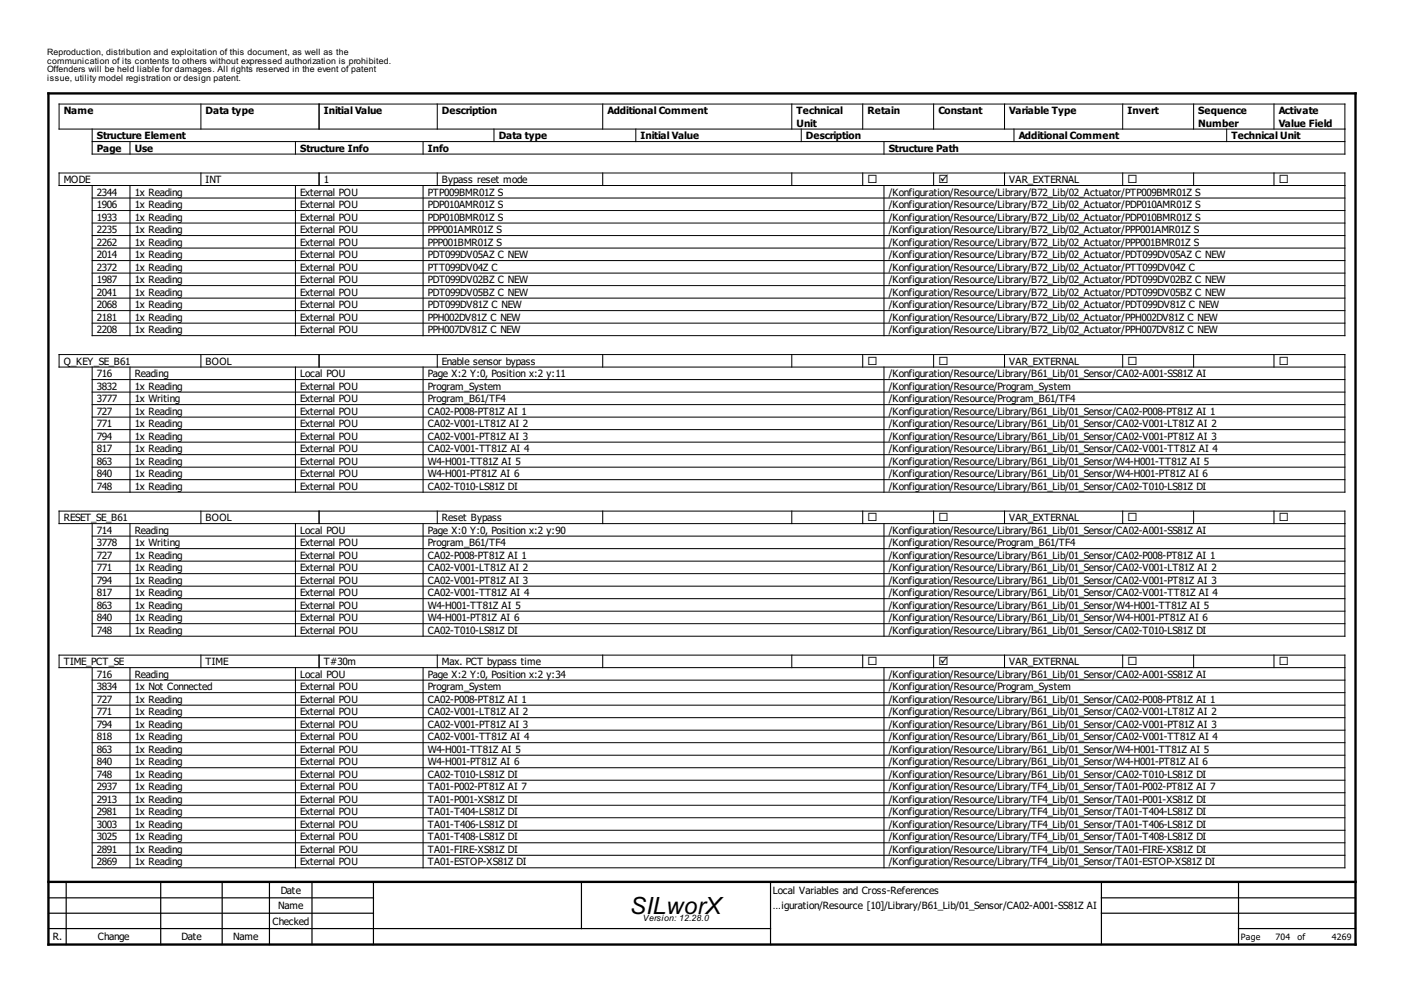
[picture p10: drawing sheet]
<svg xmlns="http://www.w3.org/2000/svg" width="297mm" height="210mm" viewBox="0 0 297 210" stroke-linecap="round" stroke-linejoin="round" font-family="sans-serif">
<defs><g id="words">
<text font-size="5" x="133.4" y="193.1">SILworX</text>
<g font-size="2.4">
<text x="183.5" y="38.7">¨</text>
<text x="198.5" y="38.7">þ</text>
<text x="238.5" y="38.7">¨</text>
<text x="270.5" y="38.7">¨</text>
<text x="183.5" y="77.1">¨</text>
<text x="198.5" y="77.1">¨</text>
<text x="238.5" y="77.1">¨</text>
<text x="270.5" y="77.1">¨</text>
<text x="183.5" y="110.1">¨</text>
<text x="198.5" y="110.1">¨</text>
<text x="238.5" y="110.1">¨</text>
<text x="270.5" y="110.1">¨</text>
<text x="183.5" y="140.6">¨</text>
<text x="198.5" y="140.6">þ</text>
<text x="238.5" y="140.6">¨</text>
<text x="270.5" y="140.6">¨</text>
</g>
<g font-size="2.1">
<text x="13.5" y="24.1">Name</text>
<text x="20.5" y="29.4">Structure Element</text>
<text x="43.5" y="24.1">Data type</text>
<text x="68.5" y="24.1">Initial Value</text>
<text x="93.5" y="24.1">Description</text>
<text x="105.5" y="29.4">Data type</text>
<text x="128.5" y="24.1">Additional Comment</text>
<text x="135.5" y="29.4">Initial Value</text>
<text x="168.5" y="24.1">Technical</text>
<text x="168.5" y="26.8">Unit</text>
<text x="170.5" y="29.4">Description</text>
<text x="183.5" y="24.1">Retain</text>
<text x="198.5" y="24.1">Constant</text>
<text x="213.5" y="24.1">Variable Type</text>
<text x="215.5" y="29.4">Additional Comment</text>
<text x="238.5" y="24.1">Invert</text>
<text x="253.5" y="24.1">Sequence</text>
<text x="253.5" y="26.8">Number</text>
<text x="260.5" y="29.4">Technical Unit</text>
<text x="270.5" y="24.1">Activate</text>
<text x="270.5" y="26.8">Value Field</text>
<text x="20.5" y="32">Page</text>
<text x="28.5" y="32">Use</text>
<text x="63.5" y="32">Structure Info</text>
<text x="90.5" y="32">Info</text>
<text x="188" y="32">Structure Path</text>
<text x="13.5" y="38.7">MODE</text>
<text x="20.5" y="41.3">2344</text>
<text x="28.5" y="41.3">1x Reading</text>
<text x="43.5" y="38.7">INT</text>
<text x="63.5" y="41.3">External POU</text>
<text x="68.5" y="38.7">1</text>
<text x="90.5" y="41.3">PTP009BMR01Z S</text>
<text x="93.5" y="38.7">Bypass reset mode</text>
<text x="188" y="41.3">/Konfiguration/Resource/Library/B72_Lib/02_Actuator/PTP009BMR01Z S</text>
<text x="213.5" y="38.7">VAR_EXTERNAL</text>
<text x="20.5" y="44">1906</text>
<text x="20.5" y="46.6">1933</text>
<text x="28.5" y="44">1x Reading</text>
<text x="28.5" y="46.6">1x Reading</text>
<text x="63.5" y="44">External POU</text>
<text x="63.5" y="46.6">External POU</text>
<text x="90.5" y="44">PDP010AMR01Z S</text>
<text x="90.5" y="46.6">PDP010BMR01Z S</text>
<text x="188" y="44">/Konfiguration/Resource/Library/B72_Lib/02_Actuator/PDP010AMR01Z S</text>
<text x="188" y="46.6">/Konfiguration/Resource/Library/B72_Lib/02_Actuator/PDP010BMR01Z S</text>
<text x="20.5" y="49.3">2235</text>
<text x="20.5" y="51.9">2262</text>
<text x="28.5" y="49.3">1x Reading</text>
<text x="28.5" y="51.9">1x Reading</text>
<text x="63.5" y="49.3">External POU</text>
<text x="63.5" y="51.9">External POU</text>
<text x="90.5" y="49.3">PPP001AMR01Z S</text>
<text x="90.5" y="51.9">PPP001BMR01Z S</text>
<text x="188" y="49.3">/Konfiguration/Resource/Library/B72_Lib/02_Actuator/PPP001AMR01Z S</text>
<text x="188" y="51.9">/Konfiguration/Resource/Library/B72_Lib/02_Actuator/PPP001BMR01Z S</text>
<text x="20.5" y="54.6">2014</text>
<text x="20.5" y="57.2">2372</text>
<text x="20.5" y="59.8">1987</text>
<text x="28.5" y="54.6">1x Reading</text>
<text x="28.5" y="57.2">1x Reading</text>
<text x="28.5" y="59.8">1x Reading</text>
<text x="63.5" y="54.6">External POU</text>
<text x="63.5" y="57.2">External POU</text>
<text x="63.5" y="59.8">External POU</text>
<text x="90.5" y="54.6">PDT099DV05AZ C NEW</text>
<text x="90.5" y="57.2">PTT099DV04Z C</text>
<text x="90.5" y="59.8">PDT099DV02BZ C NEW</text>
<text x="188" y="54.6">/Konfiguration/Resource/Library/B72_Lib/02_Actuator/PDT099DV05AZ C NEW</text>
<text x="188" y="57.2">/Konfiguration/Resource/Library/B72_Lib/02_Actuator/PTT099DV04Z C</text>
<text x="188" y="59.8">/Konfiguration/Resource/Library/B72_Lib/02_Actuator/PDT099DV02BZ C NEW</text>
<text x="20.5" y="62.5">2041</text>
<text x="20.5" y="65.1">2068</text>
<text x="28.5" y="62.5">1x Reading</text>
<text x="28.5" y="65.1">1x Reading</text>
<text x="63.5" y="62.5">External POU</text>
<text x="63.5" y="65.1">External POU</text>
<text x="90.5" y="62.5">PDT099DV05BZ C NEW</text>
<text x="90.5" y="65.1">PDT099DV81Z C NEW</text>
<text x="188" y="62.5">/Konfiguration/Resource/Library/B72_Lib/02_Actuator/PDT099DV05BZ C NEW</text>
<text x="188" y="65.1">/Konfiguration/Resource/Library/B72_Lib/02_Actuator/PDT099DV81Z C NEW</text>
<text x="20.5" y="67.8">2181</text>
<text x="20.5" y="70.4">2208</text>
<text x="28.5" y="67.8">1x Reading</text>
<text x="28.5" y="70.4">1x Reading</text>
<text x="63.5" y="67.8">External POU</text>
<text x="63.5" y="70.4">External POU</text>
<text x="90.5" y="67.8">PPH002DV81Z C NEW</text>
<text x="90.5" y="70.4">PPH007DV81Z C NEW</text>
<text x="188" y="67.8">/Konfiguration/Resource/Library/B72_Lib/02_Actuator/PPH002DV81Z C NEW</text>
<text x="188" y="70.4">/Konfiguration/Resource/Library/B72_Lib/02_Actuator/PPH007DV81Z C NEW</text>
<text x="13.5" y="77.1">Q_KEY_SE_B61</text>
<text x="43.5" y="77.1">BOOL</text>
<text x="93.5" y="77.1">Enable sensor bypass</text>
<text x="213.5" y="77.1">VAR_EXTERNAL</text>
<text x="20.5" y="79.7">716</text>
<text x="20.5" y="82.4">3832</text>
<text x="28.5" y="79.7">Reading</text>
<text x="28.5" y="82.4">1x Reading</text>
<text x="63.5" y="79.7">Local POU</text>
<text x="63.5" y="82.4">External POU</text>
<text x="90.5" y="79.7">Page X:2 Y:0, Position x:2 y:11</text>
<text x="90.5" y="82.4">Program_System</text>
<text x="188" y="79.7">/Konfiguration/Resource/Library/B61_Lib/01_Sensor/CA02-A001-SS81Z AI</text>
<text x="188" y="82.4">/Konfiguration/Resource/Program_System</text>
<text x="20.5" y="85">3777</text>
<text x="20.5" y="87.6">727</text>
<text x="28.5" y="85">1x Writing</text>
<text x="28.5" y="87.6">1x Reading</text>
<text x="63.5" y="85">External POU</text>
<text x="63.5" y="87.6">External POU</text>
<text x="90.5" y="85">Program_B61/TF4</text>
<text x="90.5" y="87.6">CA02-P008-PT81Z AI 1</text>
<text x="188" y="85">/Konfiguration/Resource/Program_B61/TF4</text>
<text x="188" y="87.6">/Konfiguration/Resource/Library/B61_Lib/01_Sensor/CA02-P008-PT81Z AI 1</text>
<text x="20.5" y="90.3">771</text>
<text x="20.5" y="92.9">794</text>
<text x="20.5" y="95.6">817</text>
<text x="28.5" y="90.3">1x Reading</text>
<text x="28.5" y="92.9">1x Reading</text>
<text x="28.5" y="95.6">1x Reading</text>
<text x="63.5" y="90.3">External POU</text>
<text x="63.5" y="92.9">External POU</text>
<text x="63.5" y="95.6">External POU</text>
<text x="90.5" y="90.3">CA02-V001-LT81Z AI 2</text>
<text x="90.5" y="92.9">CA02-V001-PT81Z AI 3</text>
<text x="90.5" y="95.6">CA02-V001-TT81Z AI 4</text>
<text x="188" y="90.3">/Konfiguration/Resource/Library/B61_Lib/01_Sensor/CA02-V001-LT81Z AI 2</text>
<text x="188" y="92.9">/Konfiguration/Resource/Library/B61_Lib/01_Sensor/CA02-V001-PT81Z AI 3</text>
<text x="188" y="95.6">/Konfiguration/Resource/Library/B61_Lib/01_Sensor/CA02-V001-TT81Z AI 4</text>
<text x="20.5" y="98.2">863</text>
<text x="20.5" y="100.9">840</text>
<text x="28.5" y="98.2">1x Reading</text>
<text x="28.5" y="100.9">1x Reading</text>
<text x="63.5" y="98.2">External POU</text>
<text x="63.5" y="100.9">External POU</text>
<text x="90.5" y="98.2">W4-H001-TT81Z AI 5</text>
<text x="90.5" y="100.9">W4-H001-PT81Z AI 6</text>
<text x="188" y="98.2">/Konfiguration/Resource/Library/B61_Lib/01_Sensor/W4-H001-TT81Z AI 5</text>
<text x="188" y="100.9">/Konfiguration/Resource/Library/B61_Lib/01_Sensor/W4-H001-PT81Z AI 6</text>
<text x="20.5" y="103.5">748</text>
<text x="28.5" y="103.5">1x Reading</text>
<text x="63.5" y="103.5">External POU</text>
<text x="90.5" y="103.5">CA02-T010-LS81Z DI</text>
<text x="188" y="103.5">/Konfiguration/Resource/Library/B61_Lib/01_Sensor/CA02-T010-LS81Z DI</text>
<text x="13.5" y="110.1">RESET_SE_B61</text>
<text x="20.5" y="112.8">714</text>
<text x="28.5" y="112.8">Reading</text>
<text x="43.5" y="110.1">BOOL</text>
<text x="63.5" y="112.8">Local POU</text>
<text x="90.5" y="112.8">Page X:0 Y:0, Position x:2 y:90</text>
<text x="93.5" y="110.1">Reset Bypass</text>
<text x="188" y="112.8">/Konfiguration/Resource/Library/B61_Lib/01_Sensor/CA02-A001-SS81Z AI</text>
<text x="213.5" y="110.1">VAR_EXTERNAL</text>
<text x="20.5" y="115.4">3778</text>
<text x="20.5" y="118.1">727</text>
<text x="28.5" y="115.4">1x Writing</text>
<text x="28.5" y="118.1">1x Reading</text>
<text x="63.5" y="115.4">External POU</text>
<text x="63.5" y="118.1">External POU</text>
<text x="90.5" y="115.4">Program_B61/TF4</text>
<text x="90.5" y="118.1">CA02-P008-PT81Z AI 1</text>
<text x="188" y="115.4">/Konfiguration/Resource/Program_B61/TF4</text>
<text x="188" y="118.1">/Konfiguration/Resource/Library/B61_Lib/01_Sensor/CA02-P008-PT81Z AI 1</text>
<text x="20.5" y="120.7">771</text>
<text x="20.5" y="123.4">794</text>
<text x="28.5" y="120.7">1x Reading</text>
<text x="28.5" y="123.4">1x Reading</text>
<text x="63.5" y="120.7">External POU</text>
<text x="63.5" y="123.4">External POU</text>
<text x="90.5" y="120.7">CA02-V001-LT81Z AI 2</text>
<text x="90.5" y="123.4">CA02-V001-PT81Z AI 3</text>
<text x="188" y="120.7">/Konfiguration/Resource/Library/B61_Lib/01_Sensor/CA02-V001-LT81Z AI 2</text>
<text x="188" y="123.4">/Konfiguration/Resource/Library/B61_Lib/01_Sensor/CA02-V001-PT81Z AI 3</text>
<text x="20.5" y="126">817</text>
<text x="20.5" y="128.7">863</text>
<text x="20.5" y="131.3">840</text>
<text x="28.5" y="126">1x Reading</text>
<text x="28.5" y="128.7">1x Reading</text>
<text x="28.5" y="131.3">1x Reading</text>
<text x="63.5" y="126">External POU</text>
<text x="63.5" y="128.7">External POU</text>
<text x="63.5" y="131.3">External POU</text>
<text x="90.5" y="126">CA02-V001-TT81Z AI 4</text>
<text x="90.5" y="128.7">W4-H001-TT81Z AI 5</text>
<text x="90.5" y="131.3">W4-H001-PT81Z AI 6</text>
<text x="188" y="126">/Konfiguration/Resource/Library/B61_Lib/01_Sensor/CA02-V001-TT81Z AI 4</text>
<text x="188" y="128.7">/Konfiguration/Resource/Library/B61_Lib/01_Sensor/W4-H001-TT81Z AI 5</text>
<text x="188" y="131.3">/Konfiguration/Resource/Library/B61_Lib/01_Sensor/W4-H001-PT81Z AI 6</text>
<text x="20.5" y="134">748</text>
<text x="28.5" y="134">1x Reading</text>
<text x="63.5" y="134">External POU</text>
<text x="90.5" y="134">CA02-T010-LS81Z DI</text>
<text x="188" y="134">/Konfiguration/Resource/Library/B61_Lib/01_Sensor/CA02-T010-LS81Z DI</text>
<text x="13.5" y="140.6">TIME_PCT_SE</text>
<text x="20.5" y="143.2">716</text>
<text x="28.5" y="143.2">Reading</text>
<text x="43.5" y="140.6">TIME</text>
<text x="63.5" y="143.2">Local POU</text>
<text x="68.5" y="140.6">T#30m</text>
<text x="90.5" y="143.2">Page X:2 Y:0, Position x:2 y:34</text>
<text x="93.5" y="140.6">Max. PCT bypass time</text>
<text x="188" y="143.2">/Konfiguration/Resource/Library/B61_Lib/01_Sensor/CA02-A001-SS81Z AI</text>
<text x="213.5" y="140.6">VAR_EXTERNAL</text>
<text x="20.5" y="145.9">3834</text>
<text x="20.5" y="148.5">727</text>
<text x="28.5" y="145.9">1x Not Connected</text>
<text x="28.5" y="148.5">1x Reading</text>
<text x="63.5" y="145.9">External POU</text>
<text x="63.5" y="148.5">External POU</text>
<text x="90.5" y="145.9">Program_System</text>
<text x="90.5" y="148.5">CA02-P008-PT81Z AI 1</text>
<text x="188" y="145.9">/Konfiguration/Resource/Program_System</text>
<text x="188" y="148.5">/Konfiguration/Resource/Library/B61_Lib/01_Sensor/CA02-P008-PT81Z AI 1</text>
<text x="20.5" y="151.2">771</text>
<text x="20.5" y="153.8">794</text>
<text x="28.5" y="151.2">1x Reading</text>
<text x="28.5" y="153.8">1x Reading</text>
<text x="63.5" y="151.2">External POU</text>
<text x="63.5" y="153.8">External POU</text>
<text x="90.5" y="151.2">CA02-V001-LT81Z AI 2</text>
<text x="90.5" y="153.8">CA02-V001-PT81Z AI 3</text>
<text x="188" y="151.2">/Konfiguration/Resource/Library/B61_Lib/01_Sensor/CA02-V001-LT81Z AI 2</text>
<text x="188" y="153.8">/Konfiguration/Resource/Library/B61_Lib/01_Sensor/CA02-V001-PT81Z AI 3</text>
<text x="20.5" y="156.5">818</text>
<text x="20.5" y="159.1">863</text>
<text x="20.5" y="161.8">840</text>
<text x="28.5" y="156.5">1x Reading</text>
<text x="28.5" y="159.1">1x Reading</text>
<text x="28.5" y="161.8">1x Reading</text>
<text x="63.5" y="156.5">External POU</text>
<text x="63.5" y="159.1">External POU</text>
<text x="63.5" y="161.8">External POU</text>
<text x="90.5" y="156.5">CA02-V001-TT81Z AI 4</text>
<text x="90.5" y="159.1">W4-H001-TT81Z AI 5</text>
<text x="90.5" y="161.8">W4-H001-PT81Z AI 6</text>
<text x="188" y="156.5">/Konfiguration/Resource/Library/B61_Lib/01_Sensor/CA02-V001-TT81Z AI 4</text>
<text x="188" y="159.1">/Konfiguration/Resource/Library/B61_Lib/01_Sensor/W4-H001-TT81Z AI 5</text>
<text x="188" y="161.8">/Konfiguration/Resource/Library/B61_Lib/01_Sensor/W4-H001-PT81Z AI 6</text>
<text x="20.5" y="164.4">748</text>
<text x="20.5" y="167">2937</text>
<text x="28.5" y="164.4">1x Reading</text>
<text x="28.5" y="167">1x Reading</text>
<text x="63.5" y="164.4">External POU</text>
<text x="63.5" y="167">External POU</text>
<text x="90.5" y="164.4">CA02-T010-LS81Z DI</text>
<text x="90.5" y="167">TA01-P002-PT81Z AI 7</text>
<text x="188" y="164.4">/Konfiguration/Resource/Library/B61_Lib/01_Sensor/CA02-T010-LS81Z DI</text>
<text x="188" y="167">/Konfiguration/Resource/Library/TF4_Lib/01_Sensor/TA01-P002-PT81Z AI 7</text>
<text x="20.5" y="169.7">2913</text>
<text x="20.5" y="172.3">2981</text>
<text x="28.5" y="169.7">1x Reading</text>
<text x="28.5" y="172.3">1x Reading</text>
<text x="63.5" y="169.7">External POU</text>
<text x="63.5" y="172.3">External POU</text>
<text x="90.5" y="169.7">TA01-P001-XS81Z DI</text>
<text x="90.5" y="172.3">TA01-T404-LS81Z DI</text>
<text x="188" y="169.7">/Konfiguration/Resource/Library/TF4_Lib/01_Sensor/TA01-P001-XS81Z DI</text>
<text x="188" y="172.3">/Konfiguration/Resource/Library/TF4_Lib/01_Sensor/TA01-T404-LS81Z DI</text>
<text x="20.5" y="175">3003</text>
<text x="20.5" y="177.6">3025</text>
<text x="28.5" y="175">1x Reading</text>
<text x="28.5" y="177.6">1x Reading</text>
<text x="63.5" y="175">External POU</text>
<text x="63.5" y="177.6">External POU</text>
<text x="90.5" y="175">TA01-T406-LS81Z DI</text>
<text x="90.5" y="177.6">TA01-T408-LS81Z DI</text>
<text x="188" y="175">/Konfiguration/Resource/Library/TF4_Lib/01_Sensor/TA01-T406-LS81Z DI</text>
<text x="188" y="177.6">/Konfiguration/Resource/Library/TF4_Lib/01_Sensor/TA01-T408-LS81Z DI</text>
<text x="20.5" y="180.3">2891</text>
<text x="20.5" y="182.9">2869</text>
<text x="28.5" y="180.3">1x Reading</text>
<text x="28.5" y="182.9">1x Reading</text>
<text x="63.5" y="180.3">External POU</text>
<text x="63.5" y="182.9">External POU</text>
<text x="90.5" y="180.3">TA01-FIRE-XS81Z DI</text>
<text x="90.5" y="182.9">TA01-ESTOP-XS81Z DI</text>
<text x="188" y="180.3">/Konfiguration/Resource/Library/TF4_Lib/01_Sensor/TA01-FIRE-XS81Z DI</text>
<text x="188" y="182.9">/Konfiguration/Resource/Library/TF4_Lib/01_Sensor/TA01-ESTOP-XS81Z DI</text>
<text x="59.4" y="189">Date</text>
<text x="163.5" y="189">Local Variables and Cross-References</text>
<text x="57.7" y="195.5">Checked</text>
<text x="58.9" y="192.2">Name</text>
<text x="163.5" y="192.2">…iguration/Resource [10]/Library/B61_Lib/01_Sensor/CA02-A001-SS81Z AI</text>
<text x="11.2" y="198.7">R.</text>
<text x="20.7" y="198.7">Change</text>
<text x="38.4" y="198.7">Date</text>
<text x="49.4" y="198.7">Name</text>
</g>
<g font-size="1.9">
<text x="10" y="11.6">Reproduction, distribution and exploitation of this document, as well as the</text>
<text x="10" y="13.4">communication of its contents to others without expressed authorization is prohibited.</text>
<text x="10" y="15.3">Offenders will be held liable for damages. All rights reserved in the event of patent</text>
<text x="10" y="17.1">issue, utility model registration or design patent.</text>
<text x="136" y="194.7">Version: 12.28.0</text>
<text x="262.5" y="198.7">Page</text>
<text x="269.9" y="198.7">704</text>
<text x="274.5" y="198.7">of</text>
<text x="281.8" y="198.7">4269</text>
</g>
</g></defs>
<path d="M10.3 19.7h276.5v180h-276.5zM10.3 186.4h276.5" fill="none" stroke="#000" stroke-width=".5"/>
<g fill="none" stroke="#000" stroke-width=".25">
<path d="M10.3 189.8h68.7M10.3 193h68.7M10.3 196.3h152.7M14 186.4v13.3M34 186.4v13.3M47 186.4v13.3M57 186.4v13.3M66 186.4v13.3M79 186.4v13.3M123 186.4v9.9M163 186.4v13.3M233 189.8h53.8"/>
<path d="M233 193h53.8M233 186.4v13.3M262 196.3h24.8M262 186.4v13.3"/>
</g>
<g fill="none" stroke="#000" stroke-width=".21">
<path d="M19.5 27.3v5.3h265v-10.6h-272v5.3h272M19.5 39.2v31.8h265v-34.4h-272v2.6h272M19.5 29.9h265M27.5 29.9v2.7M27.5 39.2v31.8M42.5 22v5.3M42.5 36.6v2.6M62.5 29.9v2.7M62.5 39.2v31.8M67.5 22v5.3M67.5 36.6v2.6M89.5 29.9v2.7"/>
<path d="M89.5 39.2v31.8M92.5 22v5.3M92.5 36.6v2.6M104.5 27.3v2.6M127.5 22v5.3M127.5 36.6v2.6M134.5 27.3v2.6M167.5 22v5.3M167.5 36.6v2.6M169.5 27.3v2.6M182.5 22v5.3M182.5 36.6v2.6"/>
<path d="M187 29.9v2.7M187 39.2v31.8M197.5 22v5.3M197.5 36.6v2.6M212.5 22v5.3M212.5 36.6v2.6M214.5 27.3v2.6M237.5 22v5.3M237.5 36.6v2.6M252.5 22v5.3M252.5 36.6v2.6M259.5 27.3v2.6"/>
<path d="M269.5 22v5.3M269.5 36.6v2.6M19.5 41.9h265M19.5 44.5h265M19.5 47.1h265M19.5 49.8h265M19.5 52.4h265M19.5 55.1h265M19.5 57.7h265M19.5 77.6v26.4h265v-29.1h-272v2.7h272M19.5 60.4h265M19.5 63h265"/>
<path d="M19.5 65.7h265M19.5 68.3h265M27.5 77.6v26.4M42.5 74.9v2.7M62.5 77.6v26.4M67.5 74.9v2.7M89.5 77.6v26.4M92.5 74.9v2.7M127.5 74.9v2.7M167.5 74.9v2.7M182.5 74.9v2.7M187 77.6v26.4"/>
<path d="M197.5 74.9v2.7M212.5 74.9v2.7M237.5 74.9v2.7M252.5 74.9v2.7M269.5 74.9v2.7M19.5 80.2h265M19.5 82.9h265M19.5 85.5h265M19.5 88.2h265M19.5 90.8h265M19.5 93.5h265M19.5 96.1h265"/>
<path d="M19.5 98.7h265M19.5 110.7v23.8h265v-26.5h-272v2.7h272M19.5 101.4h265M19.5 113.3h265M19.5 116h265M19.5 118.6h265M27.5 110.7v23.8M42.5 108v2.7M62.5 110.7v23.8M67.5 108v2.7M89.5 110.7v23.8M92.5 108v2.7"/>
<path d="M127.5 108v2.7M167.5 108v2.7M182.5 108v2.7M187 110.7v23.8M197.5 108v2.7M212.5 108v2.7M237.5 108v2.7M252.5 108v2.7M269.5 108v2.7M19.5 121.3h265M19.5 123.9h265M19.5 126.5h265"/>
<path d="M19.5 129.2h265M19.5 131.8h265M42.5 138.5v2.6M67.5 138.5v2.6M92.5 138.5v2.6M127.5 138.5v2.6M167.5 138.5v2.6M182.5 138.5v2.6M197.5 138.5v2.6M212.5 138.5v2.6M237.5 138.5v2.6M252.5 138.5v2.6"/>
<path d="M269.5 138.5v2.6M19.5 141.1v42.3h265v-44.9h-272v2.6h272M19.5 143.8h265M19.5 146.4h265M19.5 149.1h265M19.5 151.7h265M19.5 154.3h265M19.5 157h265M19.5 159.6h265M27.5 141.1v42.3M62.5 141.1v42.3M89.5 141.1v42.3"/>
<path d="M187 141.1v42.3M19.5 162.3h265M19.5 164.9h265M19.5 167.6h265M19.5 170.2h265M19.5 172.9h265M19.5 175.5h265M19.5 178.1h265M19.5 180.8h265"/>
</g>
<use href="#words"/>
</svg>
